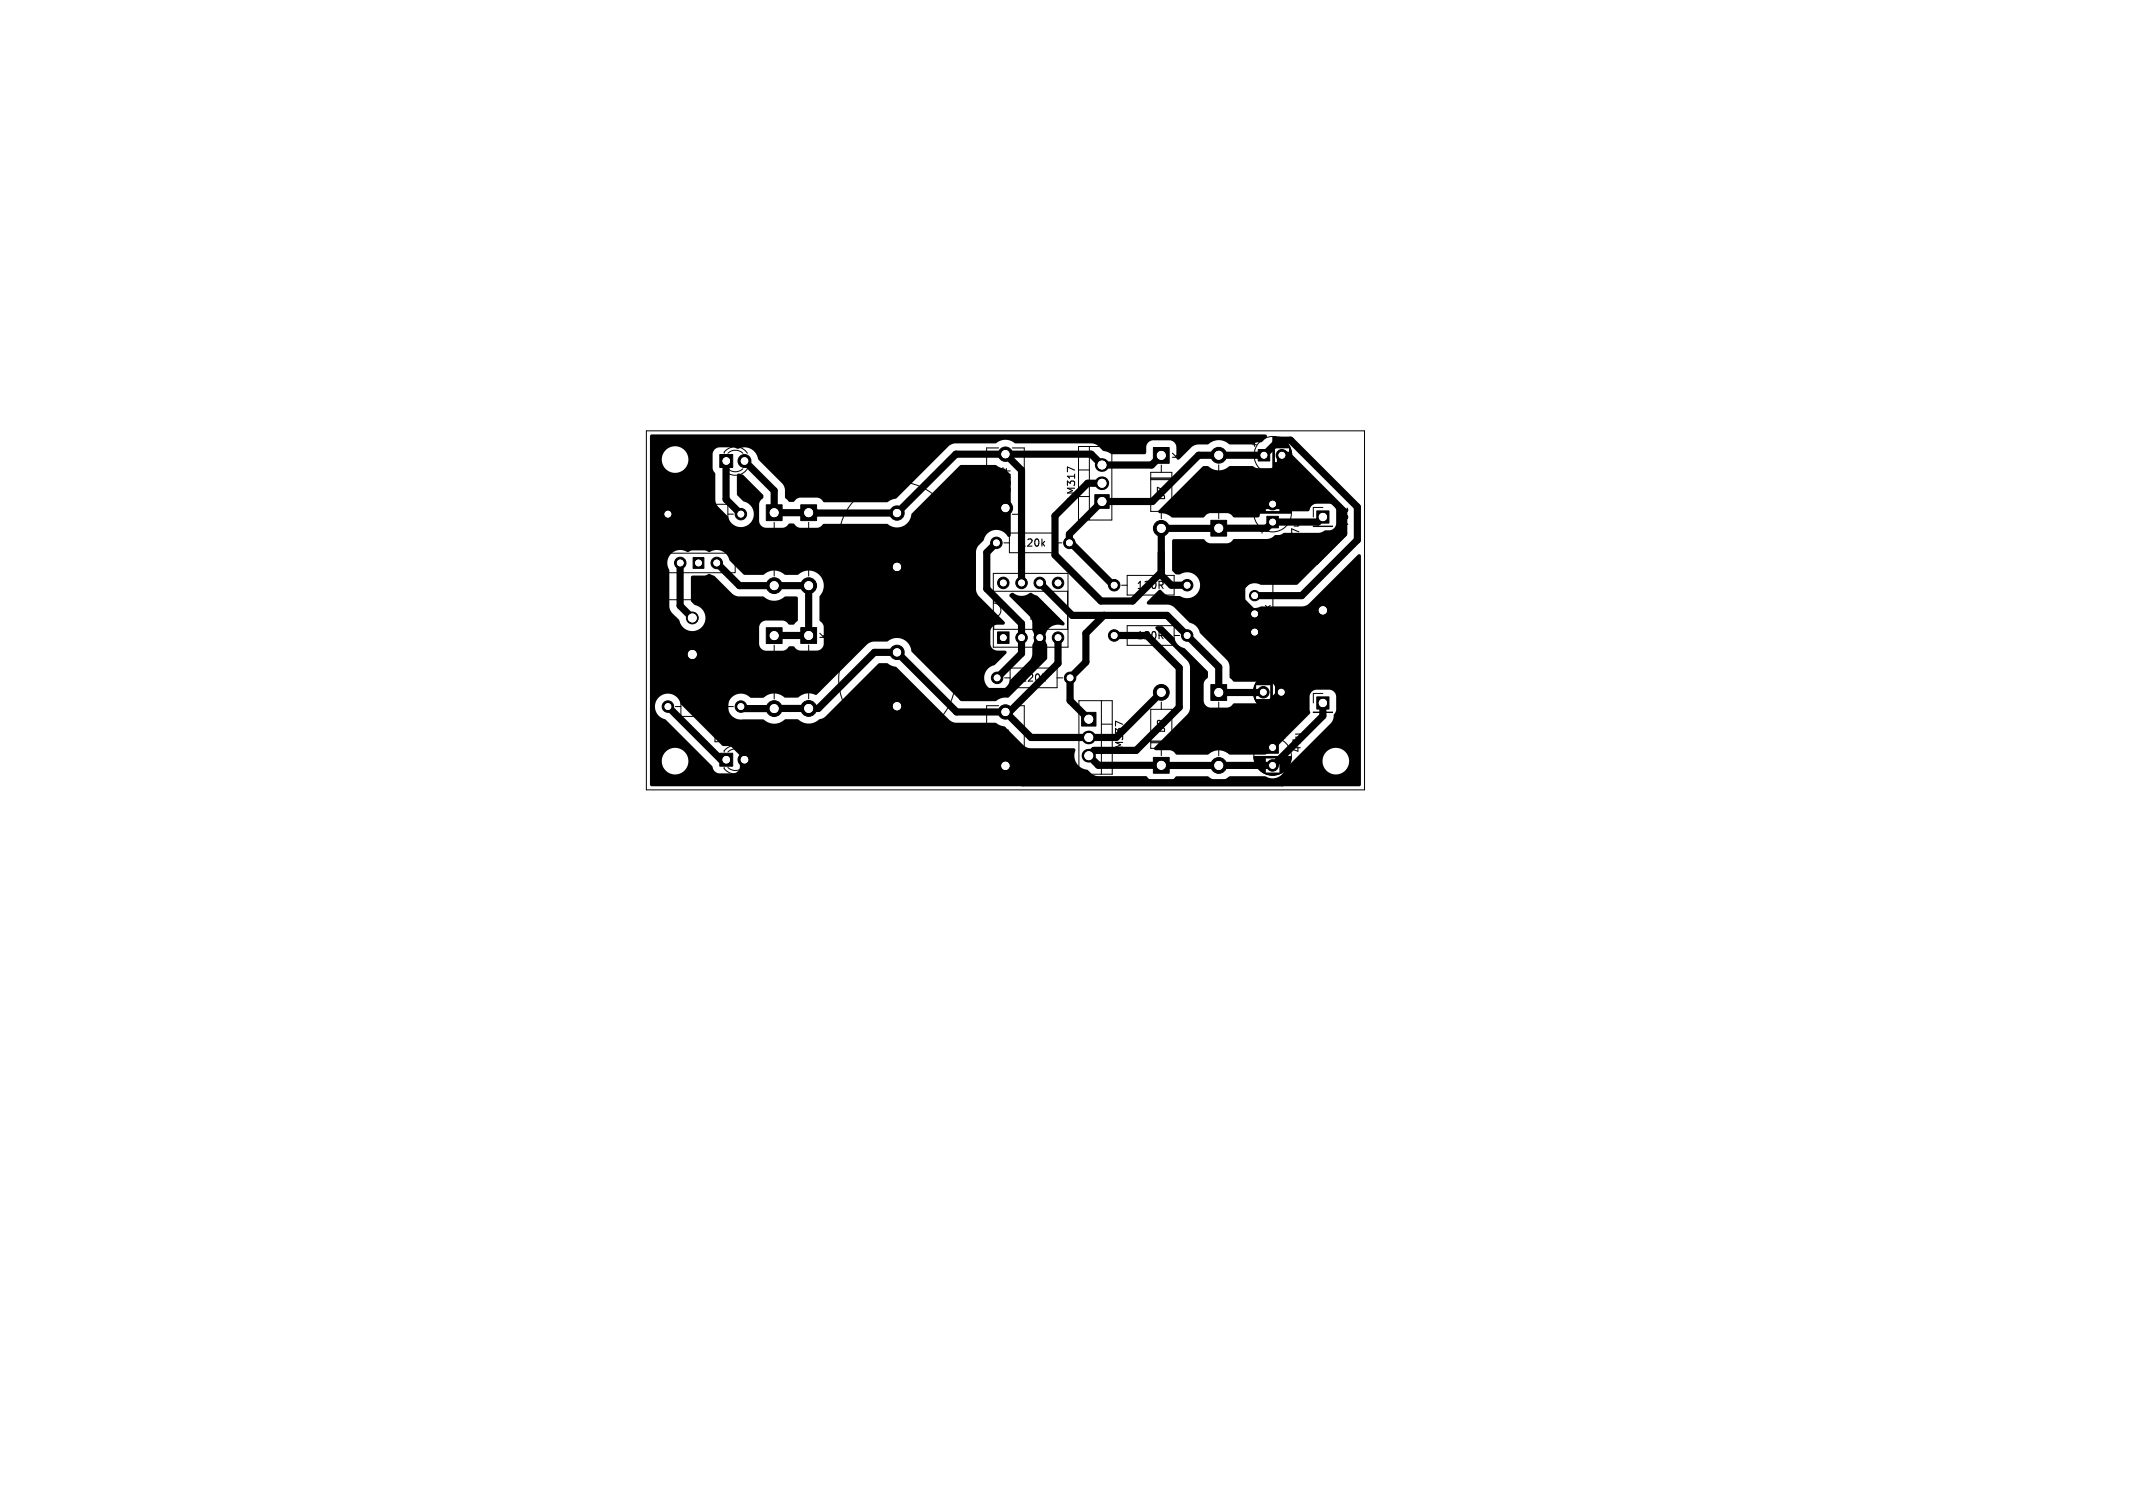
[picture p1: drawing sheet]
<svg xmlns="http://www.w3.org/2000/svg" width="297mm" height="210mm" viewBox="0 0 297 210" stroke-linecap="round" stroke-linejoin="round" font-family="sans-serif">
<defs><g id="words">
<g font-size="1.4">
<text x="164.5" y="64" transform="rotate(-90 164.5 64)">K</text>
<text x="124.2" y="69.2">+</text>
<text x="140.9" y="68.8" transform="rotate(-90 140.9 68.8)">33nF</text>
<text x="149.9" y="69.8" transform="rotate(-90 149.9 69.8)">LM317</text>
<text x="162.4" y="69.8" transform="rotate(-90 162.4 69.8)">D7</text>
<text x="95.6" y="76.6">SW1</text>
<text x="110.6" y="72" transform="rotate(-90 110.6 72)">K</text>
<text x="115.4" y="72" transform="rotate(-90 115.4 72)">K</text>
<text x="141.9" y="76.3">120k</text>
<text x="168.3" y="74.2" transform="rotate(-90 168.3 74.2)">K</text>
<text x="181.1" y="75.5" transform="rotate(-90 181.1 75.5)">47u</text>
<text x="187.9" y="73.6" transform="rotate(-90 187.9 73.6)">VCC</text>
<text x="158.2" y="82.2">120R</text>
<text x="110.6" y="89.1" transform="rotate(-90 110.6 89.1)">K</text>
<text x="115.4" y="89.1" transform="rotate(-90 115.4 89.1)">K</text>
<text x="144.8" y="86.6" transform="rotate(-90 144.8 86.6)">741</text>
<text x="158.2" y="89.2">120R</text>
<text x="177" y="86.9" transform="rotate(-90 177 86.9)">10k</text>
<text x="142" y="95.1">120k</text>
<text x="134.9" y="97.8" transform="rotate(-90 134.9 97.8)">2200uF</text>
<text x="172.5" y="97.1" transform="rotate(-90 172.5 97.1)">K</text>
<text x="99.2" y="103.6">LED</text>
<text x="140.7" y="104.9" transform="rotate(-90 140.7 104.9)">33nF</text>
<text x="156.6" y="105.2" transform="rotate(-90 156.6 105.2)">LM337</text>
<text x="160.3" y="107.2" transform="rotate(-90 160.3 107.2)">K</text>
<text x="162.4" y="102.2" transform="rotate(-90 162.4 102.2)">D8</text>
<text x="181.3" y="104.9" transform="rotate(-90 181.3 104.9)">47u</text>
</g>
</g></defs>
<g fill="none" stroke="#000" stroke-width=".14">
<path d="M90 60h100v50h-100zM92.1 77h10.3v2.8h-10.3zM94 71.6h.8M94.8 70.2h6.6v2.8h-6.6zM100.8 63.1a1.41 1.41 0 0 1 1.2-.8 1.99 1.99 0 0 1 2.1 .8M101.4 71.6h.7M101.4 63.1a1.5 1.5 0 0 1 2 0M103.4 65.3a1.5 1.5 0 0 1-2 0M104.1 65.3a1.99 1.99 0 0 1-3.3 .1v-.1M106.3 73.8h3v5.4h-3zM106.3 74.5h3M106.3 74.7h3"/>
<path d="M106.3 74.8h3M107.8 72.7v1.1M107.8 79.2v1M111.1 73.8h3v5.4h-3zM111.1 74.5h3M111.1 74.7h3M111.1 74.8h3M112.6 72.7v1.1M112.6 79.2v1M138.3 79.8h10.4v10.3h-10.4zM139.1 62.4h-1.7v9.2h1.7M139.8 75.6h.7"/>
<path d="M140.5 74.2h6.6v2.8h-6.6zM140.9 62.4h1.7v9.2h-1.7M147.1 75.6h.8M150.2 69.1h1.5M150.2 62.2h4.6v10.2h-4.6zM150.2 65.4h1.5M151.7 62.2v10.2M160.2 65.8h3v5.4h-3zM160.2 66.6h3M160.2 66.7h3M160.2 66.8h3M161.7 64.8v1"/>
<path d="M161.7 71.2v1M168.2 65.8h3v5.4h-3zM168.2 70.2h3M168.2 70.3h3M168.2 70.4h3M169.7 64.7v1.1M169.7 71.2v1M174.4 61.9h.5M174.6 71.4h5.2M174.6 71.5h5.2M174.6 71.3h5.2M174.6 71.2h1.6"/>
<path d="M174.6 71.1h1.6M174.7 71h1.5M174.7 70.9h1.5M174.7 61.7v.5M174.7 70.8h1.5M174.7 70.7h1.5M174.8 70.6h1.4M174.8 70.5h1.4M174.8 70.4h1.4M174.9 70.4h1.3M174.9 70.3h1.3M174.9 70.2h1.3"/>
<path d="M175 70.2h1.2M175 70.1h1.2M175.1 70h1.1M175.1 69.9h1.1M175.2 69.9h1M175.2 69.8h1M175.3 69.7h.9M175.4 69.6h.8M175.5 69.5h.7M175.5 74h.5M175.6 69.4h.6M175.7 69.3h.5"/>
<path d="M175.7 73.8v.5M175.8 69.3h.4M175.9 69.2h.3M176 69.1h2.4M176.1 69.1h2.2M176.2 69.1h2M176.3 69h1.8M176.4 69h1.6M176.5 68.9h1.4M176.7 68.9h1M176.9 68.9h.6M177.2 60.8v5.2"/>
<path d="M177.3 60.8v5.2M177.4 60.8v5.2M177.5 60.8v1.6M177.5 64.4v1.6M177.6 60.8v1.6M177.6 64.4v1.6M177.6 60.9v1.5M177.7 60.9v1.5M177.7 64.4v1.5M177.8 60.9v1.5M177.8 64.4v1.5M177.9 60.9v1.5"/>
<path d="M177.9 64.4v1.5M178 60.9v1.5M178 64.4v1.5M178.1 61v1.4M178.1 64.4v1.4M178.2 61v1.4M178.2 64.4v1.4M178.2 70.3h1.3M178.2 70.7h1.5M178.2 70.2h1.2M178.2 70.4h1.4M178.2 71.2h1.6"/>
<path d="M178.2 71.1h1.6M178.2 71.1h1.5M178.2 71h1.5M178.2 70.9h1.5M178.2 70.8h1.5M178.2 70.6h1.4M178.2 70.5h1.4M178.2 70.4h1.3M178.2 70.2h1.3M178.2 70.1h1.2M178.2 70h1.1M178.2 69.9h1.1"/>
<path d="M178.2 69.9h1M178.2 69.8h1M178.2 69.7h.9M178.2 69.6h.8M178.2 69.5h.7M178.2 69.4h.6M178.2 69.3h.5M178.2 69.3h.4M178.2 69.2h.3M178.3 61v1.4M178.3 64.4v1.4M178.3 61.1v1.3"/>
<path d="M178.3 64.4v1.3M178.4 61.1v1.3M178.4 64.4v1.3M178.5 61.1v1.3M178.5 64.4v1.3M178.5 61.2v1.2M178.5 64.4v1.2M178.6 61.2v1.2M178.6 64.4v1.2M178.7 61.3v1.1M178.7 64.4v1.1M178.8 61.3v1.1"/>
<path d="M178.8 64.4v1.1M178.8 61.4v1M178.8 64.4v1M178.9 61.4v1M178.9 64.4v1M179 61.5v.9M179 64.4v.9M179.1 61.6v.8M179.1 64.4v.8M179.2 61.7v.7M179.2 64.4v.7M179.3 61.8v.6"/>
<path d="M179.3 64.4v.6M179.4 61.9v.5M179.4 64.4v.5M179.4 62v.4M179.4 64.4v.4M179.5 62.1v.3M179.5 64.4v.3M179.6 62.2v2.4M179.6 62.3v2.2M179.6 62.4v2M179.7 62.5v1.8M179.7 62.6v1.6"/>
<path d="M179.8 62.7v1.4M179.8 62.9v1M179.8 63.1v.6M182.9 73.3h2.6zM184.2 70.7h-1.3v1.3M92.3 83.5h8.2v10.2h-8.2zM94 98.4h.8M94.8 97h6.6v2.8h-6.6zM99.5 83.5v10.2M101.4 98.4h.7M106.3 90.9h3v5.4h-3zM106.3 91.7h3"/>
<path d="M106.3 91.8h3M106.3 91.9h3M107.8 89.9v1M107.8 96.3v1M111.1 90.9h3v5.4h-3zM111.1 91.6h3M111.1 91.8h3M111.1 91.9h3M112.6 89.8v1.1M112.6 96.3v1M124.5 88.2h.8M124.9 87.8v.8"/>
<path d="M138.4 82.3h10.2v5.3h-10.2v-1.6a1 1 0 0 0 1-1 1 1 0 0 0-1-1zM139.1 98.3h-1.7v9.2h1.7M139.9 94.4h.7M140.6 93h6.6v2.8h-6.6zM140.9 98.3h1.7v9.2h-1.7M147.2 94.4h.8M150.2 97.6h4.7v10.2h-4.7zM153.4 97.6v10.2M156.2 88.5h.7M156.2 81.5h.7M156.9 80.1h6.6v2.8h-6.6zM156.9 87.1h6.6v2.8h-6.6z"/>
<path d="M160.2 98.8h3v5.4h-3zM161.7 97.8v1M163.5 88.5h.8M163.5 81.5h.8M168.2 98.8h3v5.4h-3zM168.2 99.6h3M168.2 99.7h3M168.2 99.8h3M169.7 97.8v1M172.2 80.6h5v9.8h-5zM174.6 96.1v.6M174.6 95.9v1"/>
<path d="M174.6 95.7v1.4M174.7 95.6v1.6M174.7 95.5v1.8M174.8 95.4v2M174.8 95.3v2.2M174.8 95.2v2.4M174.9 95.1v.3M174.9 97.4v.3M175 95v.4M175 97.4v.4M175 94.9v.5M175 97.4v.5"/>
<path d="M175.1 94.8v.6M175.1 97.4v.6M175.2 94.7v.7M175.2 97.4v.7M175.3 94.6v.8M175.3 97.4v.8M175.4 94.5v.9M175.4 97.4v.9M175.5 94.4v1M175.5 97.4v1M175.6 94.4v1M175.6 97.4v1"/>
<path d="M175.6 94.3v1.1M175.6 97.4v1.1M175.7 94.3v1.1M175.7 97.4v1.1M175.8 94.2v1.2M175.8 97.4v1.2M175.9 94.2v1.2M175.9 97.4v1.2M175.9 94.1v1.3M175.9 97.4v1.3M176 94.1v1.3M176 97.4v1.3"/>
<path d="M176.1 94.1v1.3M176.1 97.4v1.3M176.1 94v1.4M176.1 97.4v1.4M176.2 94v1.4M176.2 97.4v1.4M176.3 94v1.4M176.3 97.4v1.4M176.4 93.9v1.5M176.4 97.4v1.5M176.5 93.9v1.5M176.5 97.4v1.5"/>
<path d="M176.6 93.9v1.5M176.6 97.4v1.5M176.7 93.9v1.5M176.7 97.4v1.5M176.8 93.8v1.6M176.8 97.4v1.6M176.9 93.8v1.6M176.9 97.4v1.6M177 93.8v5.2M177.1 93.8v5.2M177.2 93.8v5.2M179.5 97.9h.5"/>
<path d="M179.7 97.6v.5M182.9 86.3h2.6zM182.9 99.2h2.6zM184.2 96.6h-1.3v1.3M184.2 83.7h-1.3v1.3M100.8 104.7a1.41 1.41 0 0 1 1.2-.8 1.99 1.99 0 0 1 2.1 .8M101.4 104.7a1.5 1.5 0 0 1 2 0M101.4 106.9a1.5 1.5 0 0 0 2 0M104.1 106.9a1.99 1.99 0 0 1-3.3 .1v-.1M153.4 100.8h1.5M153.4 104.6h1.5M160.2 103.2h3"/>
<path d="M160.2 103.3h3M160.2 103.4h3M161.7 104.2v1M169.7 104.2v1.1M174.6 105.3h5.2M174.6 105.4h5.2M174.6 105.5h5.2M174.6 105.6h1.6M174.6 105.7h1.6M174.7 105.8h1.5M174.7 105.9h1.5M174.7 106h1.5"/>
<path d="M174.7 106.1h1.5M174.8 106.2h1.4M174.8 106.3h1.4M174.8 106.4h1.4M174.9 106.4h1.3M174.9 106.5h1.3M174.9 106.6h1.3M175 106.6h1.2M175 106.7h1.2M175.1 106.8h1.1M175.1 106.9h1.1M175.2 106.9h1"/>
<path d="M175.2 107h1M175.3 107.1h.9M175.4 107.2h.8M175.5 107.3h.7M175.6 107.4h.6M175.7 107.5h.5M175.8 107.5h.4M175.9 107.6h.3M176 107.7h2.4M176.1 107.7h2.2M176.2 107.7h2M176.3 107.8h1.8"/>
<path d="M176.4 107.8h1.6M176.5 107.9h1.4M176.7 107.9h1M176.9 107.9h.6M178.2 105.6h1.6M178.2 105.7h1.6M178.2 105.7h1.5M178.2 105.8h1.5M178.2 105.9h1.5M178.2 106h1.5M178.2 106.1h1.5M178.2 106.2h1.4"/>
<path d="M178.2 106.3h1.4M178.2 106.4h1.4M178.2 106.4h1.3M178.2 106.5h1.3M178.2 106.6h1.3M178.2 106.6h1.2M178.2 106.7h1.2M178.2 106.8h1.1M178.2 106.9h1.1M178.2 106.9h1M178.2 107h1M178.2 107.1h.9"/>
<path d="M178.2 107.2h.8M178.2 107.3h.7M178.2 107.4h.6M178.2 107.5h.5M178.2 107.5h.4M178.2 107.6h.3M178.4 102.8h.5M178.7 102.5v.5"/>
<circle cx="124.9" cy="75.2" r="8.1"/>
<circle cx="177.2" cy="71.5" r="2.62"/>
<circle cx="177.2" cy="63.4" r="2.62"/>
<circle cx="124.9" cy="94.6" r="8.1"/>
<circle cx="177.2" cy="96.4" r="2.62"/>
<circle cx="177.2" cy="105.3" r="2.62"/>
</g>
<g fill="#000" stroke="#000" stroke-width=".14">
<path d="M96.5 77.7h1.5v1.4h-1.5zM100.2 63.3h1.8v1.8h-1.8zM106.7 70.3h2.2v2.2h-2.2zM111.5 70.3h2.2v2.2h-2.2zM152.4 68.9h2v1.9h-2zM160.6 62.3h2.2v2.2h-2.2zM168.6 72.5h2.2v2.2h-2.2zM175.2 62.6h1.6v1.6h-1.6zM176.4 71.9h1.6v1.6h-1.6zM183.3 71.1h1.7v1.8h-1.7zM95.6 90.3h1.6v1.7h-1.6zM106.7 87.4h2.2v2.2h-2.2z"/>
<path d="M111.5 87.4h2.2v2.2h-2.2zM138.9 88h1.6v1.6h-1.6zM150.6 99.2h2v1.9h-2zM168.6 95.3h2.2v2.2h-2.2zM177.6 95.6h1.6v1.6h-1.6zM183.3 97.1h1.7v1.7h-1.7zM183.3 84.1h1.7v1.7h-1.7zM100.2 104.9h1.8v1.8h-1.8zM160.6 105.5h2.2v2.2h-2.2zM176.4 103.3h1.6v1.6h-1.6z"/>
<circle cx="93" cy="71.6" r=".8"/>
<circle cx="94.7" cy="78.4" r=".8"/>
<circle cx="99.8" cy="78.4" r=".8"/>
<circle cx="103.2" cy="71.6" r=".8"/>
<circle cx="103.7" cy="64.2" r=".9"/>
<circle cx="124.9" cy="78.9" r="1"/>
<circle cx="124.9" cy="71.4" r="1"/>
<circle cx="138.7" cy="75.6" r=".8"/>
<circle cx="140" cy="63.2" r="1"/>
<circle cx="140" cy="70.7" r="1"/>
<circle cx="148.9" cy="75.6" r=".8"/>
<circle cx="161.7" cy="73.6" r="1.1"/>
<circle cx="169.7" cy="63.4" r="1.1"/>
<circle cx="177.2" cy="70.2" r=".8"/>
<circle cx="178.5" cy="63.4" r=".8"/>
<circle cx="93" cy="98.4" r=".8"/>
<circle cx="96.4" cy="86.1" r=".82"/>
<circle cx="103.2" cy="98.4" r=".8"/>
<circle cx="107.8" cy="81.6" r="1.1"/>
<circle cx="107.8" cy="98.7" r="1.1"/>
<circle cx="112.6" cy="81.6" r="1.1"/>
<circle cx="112.6" cy="98.7" r="1.1"/>
<circle cx="124.9" cy="98.3" r="1"/>
<circle cx="124.9" cy="90.8" r="1"/>
<circle cx="138.8" cy="94.4" r=".8"/>
<circle cx="139.7" cy="81.2" r=".8"/>
<circle cx="140" cy="99.1" r="1"/>
<circle cx="142.2" cy="88.8" r=".8"/>
<circle cx="142.2" cy="81.2" r=".8"/>
<circle cx="144.8" cy="88.8" r=".8"/>
<circle cx="144.8" cy="81.2" r=".8"/>
<circle cx="147.3" cy="81.2" r=".8"/>
<circle cx="147.3" cy="88.8" r=".8"/>
<circle cx="149" cy="94.4" r=".8"/>
<circle cx="155.1" cy="88.5" r=".8"/>
<circle cx="155.1" cy="81.5" r=".8"/>
<circle cx="161.7" cy="96.4" r="1.1"/>
<circle cx="165.3" cy="88.5" r=".8"/>
<circle cx="165.3" cy="81.5" r=".8"/>
<circle cx="174.7" cy="85.5" r=".72"/>
<circle cx="174.7" cy="82.9" r=".72"/>
<circle cx="174.7" cy="88" r=".72"/>
<circle cx="175.9" cy="96.4" r=".8"/>
<circle cx="103.7" cy="105.8" r=".9"/>
<circle cx="140" cy="106.6" r="1"/>
<circle cx="169.7" cy="106.6" r="1.1"/>
<circle cx="177.2" cy="106.6" r=".8"/>
</g>
<path d="M153.4 67.3h.1M153.4 64.8h.1M151.6 102.7h.1M151.6 105.2h.1" fill="none" stroke="#000" stroke-width="1.9"/>
<g fill="none" stroke="#000" stroke-width="1">
<path d="M94.7 78.4v6l1.7 1.7M99.8 78.4l3.2 3.2h9.6v6.9h-4.8M101.1 64.2v5.3l2.1 2.1M124.9 79l-3.1-3.1h-24.5l-4.3-4.3-.8 .8v14.5l4.2 4.2v6.8l7.3 7.2v.7h9.4l7.4-7.4h4.4l8.3 8.3h6.8l2.3 2.3h36.3l10-10v-3.4l-2.5-2.5h-2.4l-3.3 3.3h-2M124.9 79v5.7l11.6 11.6h3.7l4.6-4.6v-2.9M138.7 75.6l-1.3 1.3v5.1l4.8 4.8v4.2l-3.4 3.4M140 63.3l2.2 2.2v15.7M140 70.7h-6.9l-8.2 8.3M153.4 67.3h-2l-4.5 4.5v5.5l6.4 6.4h4.4l4-4M161.7 63.4l-1.3 1.4h-7l-1.5-1.5h-18.8l-8.2 8.1h-17.1v-3.1l-4.1-4.1M177.2 70.2l1.3-1.3v-5.5h.8l7.8 7.8v3.1l-3.9 3.9h-6.8l-3.5 3.5v2l1.8 1.8M184.2 72l-.7 .7h-6.3l-.9 .9h-14.6v6.5l1.4 1.4h2.2"/>
<path d="M93 98.4l7.4 7.4h.7M144.8 81.2l4.5 4.5h13.2l7.2 7.2v3.5h6.2M147.3 88.8v3.6l-6.8 6.7h-7.3l-8.3-8.3h-3.1l-7.9 7.9h-10.5l-.2-.3M153.7 85.7l-2.5 2.5v4l-2.2 2.2v3.2l2.6 2.6M155.1 81.5h-.1l-5.9-5.9h-.2v-1.2l4.5-4.6h7.1l6.4-6.4h9.1l2.1-2.1h1.6l9.3 9.3v4.6l-7.7 7.8h-6.6M155.1 88.5h4.6l4.5 4.5v5.5l-6 6h-5.9l-.7 .7 1.3 1.4h24.4l6.9-6.9v-1.8M161.7 96.4l-6.3 6.3h-11.9l-3.5-3.6M174.7 85.5v2.5h1.3l2.4 2.4v6M178.4 96.4l-1.2 1.2v6.5M184.2 85l-.5 .5h-9M161.7 106.6h.1M169.7 106.6h.1"/>
</g>
<path d="M90.6 60.6l.1-.1h85.5l.2 .2-.1 .2-.6 .7h-.7l-.5 .3h-3.3a2.26 2.26 0 0 0-3.1 0h-1.3l-.7 .2-2.1 1.9h-.1l-.1-.2v-1.6a.99 .99 0 0 0-.9-.9h-2.5l-.4 .2-.2 .3a1.74 1.74 0 0 0-.2 1.2l-.1 .2-.1 .1h-4.6l-1.2-.6a2.25 2.25 0 0 0-1.2-.9l-11.1-.1a2.14 2.14 0 0 0-2.7 0h-5.6l-.7 .3-7.5 7.4-.7 .2-.6 .3h-8.7l-.2-.1a.97 .97 0 0 0-.8-.5h-2.5l-.4 .2-.4 .4h-.6l-.6-.6v-1.1l-.2-.7-3.5-3.6a2 2 0 0 0-2.9-1.4l-.6-.2h-2.1l-.5 .3-.2 .3-.1 2.3 .1 .3 .3 .5v3.9a2.37 2.37 0 0 0 1.1 1.3l.7 .8a1.82 1.82 0 0 0 3.1 .8 1.82 1.82 0 0 0-1-3l-.9-1v-2.6l.2-.2 .7 .1 2.7 2.8a.46 .46 0 0 1-.2 .7l-.3 .5v2.6a1 1 0 0 0 .9 .8h2.5l.4-.2 .4-.4h.6a1.34 1.34 0 0 0 .9 .6h2.5l.4-.2 .4-.3h8.8a2.11 2.11 0 0 0 2.2 .3 2.11 2.11 0 0 0 1.3-1.8l6.7-6.7h5l.5 .3 .7 .2 .8 .8v8.4a.26 .26 0 0 1-.2 .3 .26 .26 0 0 1-.3-.2 1.84 1.84 0 0 0-1.9-.8 1.84 1.84 0 0 0-1.4 1.5l-.8 .9-.2 .6v5.6l.4 .6 3.6 3.6v.2l-.2 .2a1.85 1.85 0 0 0-1.4 .2l-.2 .2-.2 .4v1.9a.99 .99 0 0 0 .9 .9h1.1l.2 .1 .1 .1-1.7 1.8a1.83 1.83 0 0 0-.9 3.1 1.83 1.83 0 0 0 3.1-1l2.8-2.9 .2-.7 .1-1.3a1.94 1.94 0 0 0-.1-2.1v-1l-.2-.6-3-3.2a.44 .44 0 0 1 .6-.3 1.87 1.87 0 0 0 2.4 0l1 .4 3.7 3.8a.33 .33 0 0 1-.2 .3 .33 .33 0 0 1-.4-.1 1.83 1.83 0 0 0-1.8 .8 1.83 1.83 0 0 0 0 2.1l-.1 1.9-5.2 5.3-.2 .1a2.34 2.34 0 0 0-1.7 .4h-4.8l-6.8-6.8a2.11 2.11 0 0 0-1.3-1.8 2.11 2.11 0 0 0-2.2 .3h-1.9l-.4 .2-.4 .2-7 7-.3 .1a2.26 2.26 0 0 0-2.5 .4l-1.7-.1a2.28 2.28 0 0 0-3.1 .1h-1.7a1.82 1.82 0 0 0-3.1 .7 1.82 1.82 0 0 0 2.2 2.3h2.7a2.25 2.25 0 0 0 3.1 0h1.7a2.21 2.21 0 0 0 3.1-.1l.7-.3 7.4-7.4h1.2l.6 .3 .7 .2 7.4 7.4 .4 .2 .5 .2h5.6l.5 .3 .7 .2 2.7 2.6 .6 .4h6.3l.2 .2a2.11 2.11 0 0 0 1.8 2.9l.7 .6 .6 .2h6.8a1.34 1.34 0 0 0 .9 .6h2.5l.4-.2 .5-.4h4.2a2.37 2.37 0 0 0 3.2 0h4.9a1.84 1.84 0 0 0 2.8-1.1l1.1-1.1h4a1.85 1.85 0 0 0 2.6 1.8 1.85 1.85 0 0 0 .5-3.1 1.85 1.85 0 0 0-3 1l-.1 .3h-4l5.4-5.4 .2-.4v-.6l.3-.6 .1-1.9a.99 .99 0 0 0-1-1l-1.9 .1-.6 .2-.3 .7 .1 2.4-5.5 5.4-.8 .3h-4.8a2.35 2.35 0 0 0-3.2 0h-4.2l-.5-.5-.4-.1h-2.1l-.2-.2 .1-.2 4.5-4.6 .4-.6v-6l-.1-.5-.3-.4-4.4-4.4v-.2l.2-.2h.8l1.7 1.7a1.9 1.9 0 0 0 1.4 1.4l3.2 3.2v.9l-.4 .4-.2 .4v2.4a.99 .99 0 0 0 .9 .9h2.5l.4-.1 .5-.5 3.1 .1a1.82 1.82 0 0 0 2.7-1.8 1.82 1.82 0 0 0-2.9-1.3h-3.1l-.5-.6v-1.5l-.2-.7-4-4a1.95 1.95 0 0 0-1.4-1.4l-2.1-2.1-.4-.3-.5-.1-2.9-.1v-.1v-.2l.8-.8 .8-.8 .2-.1 .2 .1a1.73 1.73 0 0 0 1.5 .8h1.1a1.82 1.82 0 0 0 2.8-1.6 1.82 1.82 0 0 0-2.9-1.4h-.5l-.5-.6v-4.1l.2-.2h4.1l.5 .4 .4 .1 2.5 .1 .5-.2 .5-.4h4.6l.4-.1 .6-.5h.7l.6-.3h4.8l.9-.3h.6a.99 .99 0 0 0 1-1l-.1-1.9-.2-.6-.6-.2-1.9-.1a1.07 1.07 0 0 0-1 1l-.2 .1h-3.3l-.6-.3h-2a1.21 1.21 0 0 0-.9 1.1h-3.5a1.34 1.34 0 0 0-.9-.5h-2.5l-.4 .1-.5 .5h-4.3a2.19 2.19 0 0 0-1.7-.6l-.2-.1v-.3l6.1-6.1 .8-.1a2.25 2.25 0 0 0 3.1 0h3.1l.6 .3h1.9a1.14 1.14 0 0 0 .9-1.5l.9-.9 .5 .1 8.2 8.2 .1 3.4-.1 .2-6.8 6.7h-5.1a1.73 1.73 0 0 0-2.5 1.6 1.73 1.73 0 0 0 2.6 1.5h5.8l.6-.3 7.1-7h.2l.2 .1v32l-.2 .2h-98.6l-.2-.2v-3.4h1.6a1.85 1.85 0 0 0 2.6 1.8 1.85 1.85 0 0 0 .5-3.1 1.85 1.85 0 0 0-3 1l-.1 .3h-1.6v-7.5h.7a1.91 1.91 0 0 0 1.5 1.8l6.5 6.5v.2a1 1 0 0 0 1 .8h2l.5-.3 .3-.5v-2.1a.99 .99 0 0 0-.9-.9l-1.6-.1-5.7-5.7a1.83 1.83 0 0 0-1.9-1.5 1.83 1.83 0 0 0-1.7 1.8h-.7v-20h2.4l.3 1v5.3a2.05 2.05 0 0 0 .9 1.2l.5 .5a1.84 1.84 0 0 0 3.2 .9 1.84 1.84 0 0 0-1.1-3.1l-.5-.6v-3.2l.1-.2h.1l1.8-.1 .6-.2 .6 .3 2.6 2.5 .6 .3 3.6 .1a2.35 2.35 0 0 0 3.2 0h1.5l.2 .1v3.2l-.7 .6h-.5l-.4-.4-.4-.2h-2.5l-.5 .2-.2 .3-.2 .3v2.5a.99 .99 0 0 0 .9 .9h2.5l.4-.1 .4-.5h.6a1.34 1.34 0 0 0 .9 .6h2.5l.5-.3 .3-.5v-2.5a1.45 1.45 0 0 0-.6-.9v-3.3a2.17 2.17 0 0 0 0-3 2.17 2.17 0 0 0-3.1 0l-1.7-.1a2.26 2.26 0 0 0-3.1 .1l-2.6-.1-2-1.9a1.93 1.93 0 0 0-2.9-1.2l-.6-.3h-1.6l-.8 .3a1.81 1.81 0 0 0-2.8 1.5h-2.4v-14.5h1.6v.2a1.85 1.85 0 0 0 2.9 1.5 1.85 1.85 0 0 0 0-3.2 1.85 1.85 0 0 0-2.9 1.5h-1.6z" fill="#000"/>
<g fill="#fff" stroke="#fff" stroke-width=".14">
<circle cx="112.6" cy="71.4" r=".55"/>
<circle cx="112.6" cy="81.6" r=".55"/>
<circle cx="169.7" cy="96.4" r=".55"/>
<circle cx="169.7" cy="106.6" r=".55"/>
<circle cx="124.9" cy="71.5" r=".5"/>
<circle cx="124.9" cy="78.9" r=".5"/>
<circle cx="94" cy="64" r="1.6"/>
<circle cx="177.2" cy="104.1" r=".4"/>
<circle cx="177.2" cy="106.6" r=".4"/>
<circle cx="103.2" cy="71.6" r=".4"/>
<circle cx="93" cy="71.6" r=".4"/>
<circle cx="165.3" cy="88.5" r=".4"/>
<circle cx="155.1" cy="88.5" r=".4"/>
<circle cx="148.9" cy="75.6" r=".4"/>
<circle cx="138.7" cy="75.6" r=".4"/>
<circle cx="138.8" cy="94.4" r=".4"/>
<circle cx="149" cy="94.4" r=".4"/>
<circle cx="165.3" cy="81.5" r=".4"/>
<circle cx="155.1" cy="81.5" r=".4"/>
<circle cx="184.2" cy="97.9" r=".5"/>
<circle cx="107.8" cy="71.4" r=".55"/>
<circle cx="107.8" cy="81.6" r=".55"/>
<circle cx="176" cy="63.4" r=".4"/>
<circle cx="178.5" cy="63.4" r=".4"/>
<circle cx="186" cy="106" r="1.6"/>
<circle cx="184.2" cy="72" r=".5"/>
<circle cx="140" cy="63.2" r=".5"/>
<circle cx="140" cy="70.8" r=".5"/>
<circle cx="140" cy="106.6" r=".5"/>
<circle cx="140" cy="99.2" r=".5"/>
<circle cx="107.8" cy="88.5" r=".55"/>
<circle cx="107.8" cy="98.7" r=".55"/>
<circle cx="178.4" cy="96.4" r=".4"/>
<circle cx="175.9" cy="96.4" r=".4"/>
<circle cx="139.7" cy="88.8" r=".4"/>
<circle cx="142.2" cy="88.8" r=".4"/>
<circle cx="144.8" cy="88.8" r=".4"/>
<circle cx="147.3" cy="88.8" r=".4"/>
<circle cx="147.3" cy="81.2" r=".4"/>
<circle cx="144.8" cy="81.2" r=".4"/>
<circle cx="142.2" cy="81.2" r=".4"/>
<circle cx="139.7" cy="81.2" r=".4"/>
<circle cx="96.4" cy="91.1" r=".55"/>
<circle cx="96.4" cy="86.1" r=".55"/>
<circle cx="174.7" cy="83" r=".4"/>
<circle cx="174.7" cy="85.5" r=".4"/>
<circle cx="174.7" cy="88" r=".4"/>
<circle cx="169.7" cy="73.6" r=".55"/>
<circle cx="169.7" cy="63.4" r=".55"/>
<circle cx="97.3" cy="78.4" r=".4"/>
<circle cx="94.7" cy="78.4" r=".4"/>
<circle cx="99.8" cy="78.4" r=".4"/>
<circle cx="177.2" cy="72.7" r=".4"/>
<circle cx="177.2" cy="70.2" r=".4"/>
<circle cx="101.1" cy="105.8" r=".45"/>
<circle cx="103.7" cy="105.8" r=".45"/>
<circle cx="124.9" cy="98.3" r=".5"/>
<circle cx="124.9" cy="90.9" r=".5"/>
<circle cx="94" cy="106" r="1.6"/>
<circle cx="93" cy="98.4" r=".4"/>
<circle cx="103.2" cy="98.4" r=".4"/>
<circle cx="153.4" cy="69.8" r=".55"/>
<circle cx="153.4" cy="67.3" r=".55"/>
<circle cx="153.4" cy="64.8" r=".55"/>
<circle cx="184.2" cy="85" r=".5"/>
<circle cx="112.6" cy="88.5" r=".55"/>
<circle cx="112.6" cy="98.7" r=".55"/>
<circle cx="186" cy="64" r="1.6"/>
<circle cx="101.1" cy="64.2" r=".45"/>
<circle cx="103.7" cy="64.2" r=".45"/>
<circle cx="161.7" cy="106.6" r=".55"/>
<circle cx="161.7" cy="96.4" r=".55"/>
<circle cx="151.6" cy="100.2" r=".55"/>
<circle cx="151.6" cy="102.7" r=".55"/>
<circle cx="151.6" cy="105.2" r=".55"/>
<circle cx="161.7" cy="63.4" r=".55"/>
<circle cx="161.7" cy="73.6" r=".55"/>
</g>
<g fill="none" stroke="#000" stroke-width=".15">
<path d="M97.4 71.1h.4l.2 .2-.7 .8h.7M98.4 71.1v1M98.5 71.7l.3 .4M98.8 71.4l-.4 .4M99.5 60.7v1h.4M100.3 61.2h.3M100.8 60.7h-.5v1h.5M101.2 60.7a.51 .51 0 0 1 .6 .5 .51 .51 0 0 1-.6 .5zM102.8 60.7l.3 1 .4-1M104.4 60.8a.47 .47 0 0 0-.7 .3 .47 .47 0 0 0 .5 .6l.2-.1M105.4 60.8a.47 .47 0 0 0-.7 .3 .47 .47 0 0 0 .5 .6l.2-.1M107.4 77.1a.52 .52 0 0 1 .6 0 .52 .52 0 0 1 .3 .5h-1z"/>
<path d="M108.3 76.1v.6M108.3 76.4h-1l.2 .3M112.1 77a.54 .54 0 0 1 .6-.1 .54 .54 0 0 1 .4 .5h-1zM113.1 75.9v.6l-.8-.6-.2 .2 .1 .4M133.6 72.6v.4h1M133.7 75.5a.59 .59 0 0 1 .9 .2 .57 .57 0 0 1-1-.1zM133.7 74.5a.54 .54 0 0 1 .9 .2 .57 .57 0 0 1-1-.1zM133.9 73.5h.7M134.1 72.7v.3M134.5 73.5l.1 .2v.2h-.7M134.6 77.2v.6l-.7-.6-.3 .2 .1 .4M134.6 76.3v.6l-.7-.6-.3 .2 .1 .3"/>
<path d="M139.7 65.1v.5M145.2 75.7l.3 .4M145.5 75.4l-.4 .4M149.6 65.5l-1-.5v.7M169.2 68.4a.54 .54 0 0 1 .6-.1 .54 .54 0 0 1 .4 .5h-1zM169.6 67.3l.2 .2-.1 .3-.1 .1-.4-.1v-.3l.1-.2a.66 .66 0 0 1 .9 .3v.2M179.1 66.5h.6M179.1 65.7l.3-.2v1M180.1 65.6l.2-.1a.53 .53 0 0 1 .3 .5 .53 .53 0 0 1-.3 .5l-.2-.1-.1-.3zM181 65.8l.1 .6 .2 .1 .2-.1M181.5 65.8v.7M94 89.3l-.1-.4-.1-.1h-.3v.5h1"/>
<path d="M94.5 87.8v.6M94.5 88.1h-1l.2 .3M97.4 97.8l.4-.1 .2 .2-.7 .8h.7M98.4 97.7v1M98.5 98.3l.3 .4M98.8 98l-.4 .4M107.3 93.8v-.6l.3 .3 .1-.2h.5l.1 .1-.1 .4M107.4 94.3a.52 .52 0 0 1 .6-.1 .52 .52 0 0 1 .3 .5h-1zM112.1 94.1a.54 .54 0 0 1 .6-.1 .54 .54 0 0 1 .4 .5h-1zM112.4 93.1h.7M112.7 92.9v.7l-.7-.3M133.7 92.3v.4"/>
<path d="M134.1 92.4v.3M144.6 83.8v.5M145.3 94.5l.3 .4M145.6 94.2l-.4 .4M161.6 88.5l.4 .5M161.6 81.5l.4 .5M161.9 88.1v.3M161.9 81.1v.3M170.5 82.5v.6M170.5 87.9v.6M170.5 88.2h1M170.5 86.6h1"/>
<path d="M170.5 82.8h1M170.5 83.5a.64 .64 0 0 1 1 .1 .34 .34 0 0 1-.3 .4h-.4a.33 .33 0 0 1-.3-.2 .33 .33 0 0 1 0-.3zM171 85v-.5l-.2-.1h-.2l-.1 .6h1M171 87.6v-.5l-.2-.1-.2 .1-.1 .5h1M171.5 87l-.5 .3M171.5 85.4h-1l.7 .4-.7 .3h1M178.7 99.9h.6M178.7 99.1l.3-.2v1M179.8 98.9h.1a.53 .53 0 0 1 .3 .5 .53 .53 0 0 1-.3 .5 .66 .66 0 0 1-.1-1zM180.6 99.2l.1 .6 .2 .1 .2-.1M181.1 99.2v.7M186.7 98.5l1 .3-1 .3"/>
<path d="M186.7 96.8v.4h1v-.4M186.7 97.7v.4h1v-.4M186.7 84.7h1l-1 .6h1M186.7 83.9a.54 .54 0 0 1 .6-.2 .54 .54 0 0 1 .4 .5h-1zM186.7 85.8a.47 .47 0 0 0 .5 .5 .47 .47 0 0 0 .4-.5l-.4-.1v.2M187.1 96.9v.3M187.1 97.8v.3M102.9 102.3l.3 1 .4-1M103.9 102.8h.3M104.4 102.3h-.5v1h.5M104.8 102.8h.3M105.3 102.3h-.5v1h.5"/>
<path d="M139.5 101.2v.5M156.3 100.9l-1-.5v.7M169.2 102.8a.54 .54 0 0 1 .6-.2 .54 .54 0 0 1 .4 .5h-1zM169.2 100.8a.59 .59 0 0 1 1 .2 .57 .57 0 0 1-1-.1zM170.2 101.6v.6M170.2 101.9h-1l.2 .3"/>
</g>
<use href="#words"/>
</svg>
